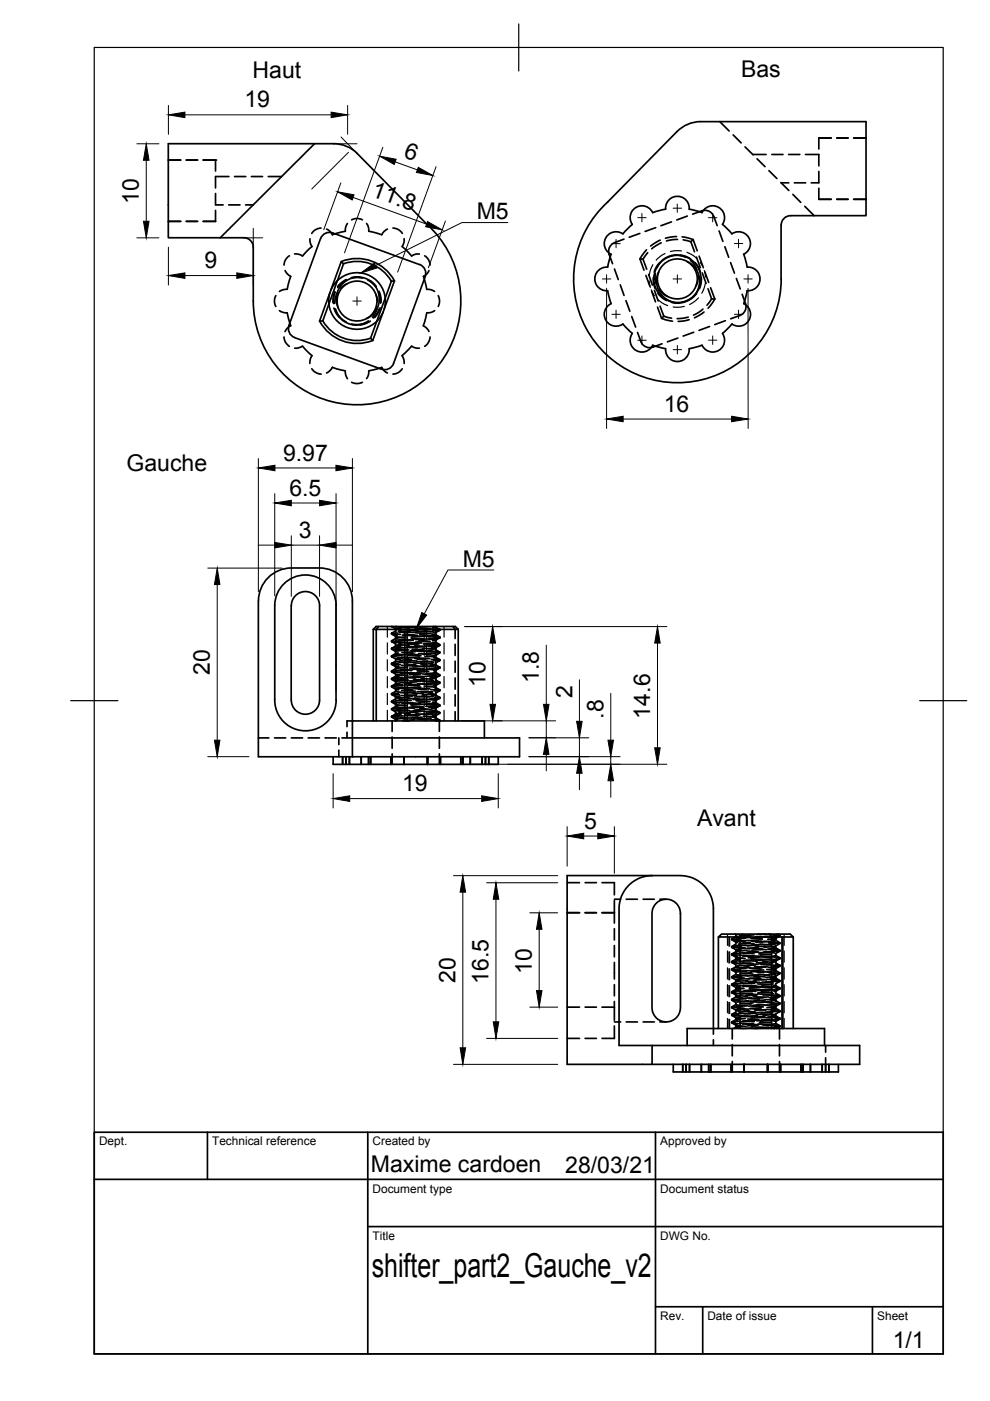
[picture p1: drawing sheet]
<svg xmlns="http://www.w3.org/2000/svg" width="210mm" height="297mm" viewBox="0 0 210 297" stroke-linecap="round" stroke-linejoin="round" font-family="sans-serif">
<defs><g id="words">
<text font-size="7" x="78.8" y="270.6">shifter_part2_Gauche_v2</text>
<g font-size="4.9">
<text x="53.6" y="16.6">Haut</text>
<text x="157.1" y="16.3">Bas</text>
<text x="51.8" y="22.8">19</text>
<text x="85.4" y="33.2" transform="rotate(20 85.4 33.2)">6</text>
<text x="78.6" y="41.6" transform="rotate(20 78.6 41.6)">11.8</text>
<text x="29.4" y="43.3" transform="rotate(-90 29.4 43.3)">10</text>
<text x="101.1" y="46.5">M5</text>
<text x="43.3" y="56.9">9</text>
<text x="140.7" y="87.3">16</text>
<text x="26.8" y="99.9">Gauche</text>
<text x="60" y="97.6">9.97</text>
<text x="61.4" y="105.1">6.5</text>
<text x="63.4" y="114">3</text>
<text x="98.1" y="120.1">M5</text>
<text x="44.5" y="143.1" transform="rotate(-90 44.5 143.1)">20</text>
<text x="102.9" y="145.7" transform="rotate(-90 102.9 145.7)">10</text>
<text x="114.3" y="144.9" transform="rotate(-90 114.3 144.9)">1.8</text>
<text x="121.3" y="148.1" transform="rotate(-90 121.3 148.1)">2</text>
<text x="127.9" y="152.4" transform="rotate(-90 127.9 152.4)">.8</text>
<text x="137.8" y="152.3" transform="rotate(-90 137.8 152.3)">14.6</text>
<text x="85.3" y="167.8">19</text>
<text x="123.9" y="175.7">5</text>
<text x="147.8" y="175">Avant</text>
<text x="96.6" y="208.3" transform="rotate(-90 96.6 208.3)">20</text>
<text x="103.6" y="208.6" transform="rotate(-90 103.6 208.6)">16.5</text>
<text x="112.8" y="206.4" transform="rotate(-90 112.8 206.4)">10</text>
<text x="78.6" y="248.5">Maxime cardoen</text>
<text x="119.8" y="248.6">28/03/21</text>
<text x="189.3" y="285.8">1/1</text>
</g>
<g font-size="2.5">
<text x="21" y="242.9">Dept.</text>
<text x="45" y="242.9">Technical reference</text>
<text x="79" y="242.9">Created by</text>
<text x="140" y="242.9">Approved by</text>
<text x="79" y="252.8">Document type</text>
<text x="140" y="252.8">Document status</text>
<text x="79" y="262.9">Title</text>
<text x="140" y="262.9">DWG No.</text>
<text x="140" y="279.9">Rev.</text>
<text x="150" y="279.9">Date of issue</text>
<text x="186" y="279.9">Sheet</text>
</g>
</g></defs>
<!-- layer: Visible -->
<g fill="none" stroke="#000" stroke-width=".36">
<path d="M66.7 30.5l-20 19.9M143.6 27.9l-14.8 14.9M148.5 25.8h35.1v19.9h-16a2 2 0 0 0-2 2M148.6 25.8a7 7 0 0 0-5 2.1M68 50.6l-6.7 18.4a2 2 0 0 0 1.2 2.6l18.4 6.7a2.03 2.03 0 0 0 2.5-1.2l6.7-18.4M68 50.6a2 2 0 0 1 2.5-1.2l18.4 6.7a1.95 1.95 0 0 1 1.3 2.5M72.4 55.5a9 9 0 0 1 11.2 4.1M72.8 55.9a8.4 8.4 0 0 1 10.2 3.7M72.8 55.9l-4.4 12.1-.6 .1M72.8 55.9l-.5-.4-4.5 12.6M76.1 58.7l-1.8 .4-1.7 1.1-.7 1-.5 1.2-.1 1.3 .1 .8 .3 .8-.2-1.1 .1-1.3 .5-1.2 .9-1.1 1.1-.7 .9-.2 1.1-.1 1.1 .2 1 .6 .7 .6 .7 1.1 .3 .9v1.3l-.3 1.1-.6 1-.6 .7a4.2 4.2 0 0 1-6.7-1.8M76.1 58.7l1.1 .2 1.4 .7"/>
<path d="M78.6 59.6l.8 .9 .7 1.1 .3 1.5v.9l-.4 1.3-.5 .9-.8 .8-.9 .5M83 59.6l-4.4 12.1M83.6 59.6h-.6M83.6 59.6l-4.6 12.6M90.5 47.5a22 22 0 0 1-5.9 36.4 22 22 0 0 1-30.9-20.1v-11.4a2 2 0 0 0-2-2h-5M90.5 47.5l-14.7-14.9a7 7 0 0 0-5-2.1h-35.1v19.9h11M128.8 56.6a2.51 2.51 0 0 0-2.7 2.5 2.51 2.51 0 0 0 2.7 2.5M128.8 42.8a22 22 0 0 0 5.9 36.5 22 22 0 0 0 30.9-20.2M129.6 53.9l-.8 2.7M132.1 49.6a2.51 2.51 0 0 0-3.6 .8 2.51 2.51 0 0 0 1.1 3.5M134.1 47.6l-2 2M138.4 45.1a2.51 2.51 0 0 0-3.5-1.1 2.51 2.51 0 0 0-.8 3.6"/>
<path d="M141.1 44.3l-2.7 .8M145.7 55.5a4.2 4.2 0 0 0-6.1 2.2M146.1 44.3l2.8 .8M146.1 44.3a2.51 2.51 0 0 0-2.5-2.7 2.51 2.51 0 0 0-2.5 2.7M148.9 45.1a2.51 2.51 0 0 1 3.5-1.1 2.51 2.51 0 0 1 .8 3.6l2 2M155.2 49.6a2.5 2.5 0 0 1 3.6 .8 2.5 2.5 0 0 1-1.1 3.5l.7 2.7a2.5 2.5 0 0 1 2.7 2.5 2.5 2.5 0 0 1-2.7 2.5l-.7 2.8M165.6 47.7v11.4M67.8 68.1a9 9 0 0 0 11.2 4.1M68.4 68a8.4 8.4 0 0 0 10.2 3.7M78.6 71.7l.4 .5M128.8 61.6l.8 2.8M129.6 64.4a2.51 2.51 0 0 0-1.1 3.5 2.51 2.51 0 0 0 3.6 .8"/>
<path d="M132.1 68.7l2 2M134.1 70.7a2.51 2.51 0 0 0 .8 3.6 2.51 2.51 0 0 0 3.5-1.1l2.7 .7M147.5 62.3l.4-.7 .4-1.1-.1-1.9-.7-1.7-1.3-1.2-.5-.2 1.1 .8 .8 1.3 .2 1.1v1l-.2 1-.6 1-.9 .9-.9 .5-1.2 .3-1.2-.1-1.2-.4-1-.7-.7-1.1-.5-1.2v-1.1l.2-1.1-.3 .9-.1 1.2 .5 1.8 .4 .7 .8 .8 1.8 1M148.9 73.2l-2.8 .7a2.51 2.51 0 0 1-2.5 2.8 2.51 2.51 0 0 1-2.5-2.8M157.7 64.4a2.5 2.5 0 0 1 1.1 3.5 2.5 2.5 0 0 1-3.6 .8l-2 2a2.51 2.51 0 0 1-.8 3.6 2.51 2.51 0 0 1-3.5-1.1M54.8 127.4v33.1h19.9M67.7 120.4h-5.9a7 7 0 0 0-7 7M67.7 120.4a7 7 0 0 1 7 7v33.1M71.2 128.3v20.1M71.3 128.3a6.5 6.5 0 0 0-6.5-6.4 6.5 6.5 0 0 0-6.5 6.4v20a6.5 6.5 0 0 0 6.4 6.6 6.5 6.5 0 0 0 6.6-6.5M79.1 133.4l.6-.6h12.7v.6h4.8M79.1 133.4h.7v19.5"/>
<path d="M79.1 133.4v19.5M80.2 132.8l-.4 .6h12.6v19.5M92.4 132.8h4.1l.7 .6M97.2 133.4v19.5M61.7 148.4l.1-20a3 3 0 0 1 3-3 3 3 0 0 1 3 3v20M61.8 148.4a3 3 0 0 0 3 3 3 3 0 0 0 3-3M74.7 156.4h35.5v4.1h-35.5M74.7 152.9h28v3.5M70.6 160.5v1.6h6M72.6 160.5v1.6M76.6 160.5v1.6h1.5M78.1 162.1h4.8"/>
<path d="M78.1 160.5v1.6M82.9 160.5v1.6h2.7M85.6 162.1h5M85.6 160.5v1.6M90.6 160.5v1.6M93.4 160.5v1.6h-2.8M93.4 162.1h4.7M98.1 160.5v1.6M99.7 160.5v1.6h-1.6M99.7 162.1h3.9M103.6 160.5v1.6M105.6 160.5v1.6h-2"/>
<path d="M138.3 185.6a7 7 0 0 0-7 7v29.1h51v4h-44M138.3 185.6h-18.1v40.1h18.1v-4M138.3 185.6h5.9a7 7 0 0 1 7.1 7v25.5M139.2 191.5a3 3 0 0 1 3.2-.6 3 3 0 0 1 1.9 2.7v20.1a3 3 0 0 1-3 3 3 3 0 0 1-3.1-3v-20.1l.3-1.1zM152.3 198.7v19.4M163.1 198l.5 .7h-11.3a1.31 1.31 0 0 1 1.7-.7h13.5l.7 .7h-4.6v19.4M168.2 198.7v19.4M142.7 225.7v1.6h6M144.8 225.7v1.6M145.7 221.7v-3.6h29.1v3.6M148.7 225.7v1.6h1.6M150.3 227.3h4.7"/>
<path d="M150.3 225.7v1.6M155 225.7v1.6h2.8M157.8 227.3h5M157.8 225.7v1.6M162.8 227.3h2.7M162.8 225.7v1.6M165.5 227.3h4.8M165.5 225.7v1.6M170.3 225.7v1.6M171.8 225.7v1.6h-1.5M171.8 227.3h3.9M175.7 225.7v1.6"/>
<path d="M177.8 225.7v1.6h-2.1"/>
<circle cx="143.6" cy="59.1" r="5"/>
</g>
<!-- layer: Hidden -->
<g fill="none" stroke="#000" stroke-width=".36">
<path d="M35.7 33.9h2.6M39.5 33.9h2.4M43.1 33.9h2.6v2.4M45.7 37.5v2.3M45.7 37.4h2.8M49.7 37.4h2.4M53.3 37.4h2.4M56.9 37.4h2.8M152.6 25.8l2 2M155.4 28.6l1.7 1.7M158 31.1l1.7 1.7M159.6 32.8h2.8"/>
<path d="M160.5 33.7l1.7 1.6M163 36.2l1.7 1.7M163.6 32.8h2.4M165.6 38.7l1.7 1.7M165.6 38.8h1.6M167.2 32.8h2.4M168.4 38.8h2.4M170.8 32.8h2.8v2.4M173.6 39.9v2.4h2.6M173.6 36.4v2.3l-1.6 .1M176.2 29.3h-2.6v2.3M177.4 29.3h2.4"/>
<path d="M181 29.3h2.6M35.7 46.9h2.6M39.5 46.9h2.4M45.7 41v2.4M45.7 44.6v2.3h-2.6M45.7 43.4h1.6M48.5 43.4h2.4M52.1 43.4h1.6M60.5 57.4l.4 .6 .7 .6-.7 2.7-.9 .1-.8 .4M61.4 54.2l-.3 .2a2.45 2.45 0 0 0-.9 1.8M65.7 50.6a2.36 2.36 0 0 0 .4 1.7l-2 2-.8-.4-.8-.1M68.1 48.4h-.3a2.39 2.39 0 0 0-1.7 1.1"/>
<path d="M73.4 59.4l-1.1 .7-.7 .9M73.4 59.3l-1.3 .8-.5 .7M73.7 47.4l-.4 .7-.1 .9-2.7 .8-.6-.8-.7-.4M74.5 59l1.4-.2 .9 .2M74.5 46.6l.3-.1a2.38 2.38 0 0 1 2 .1M76.1 58.7l-1.6 .2M77.7 47.4a2.3 2.3 0 0 1 .5 1.6l2.7 .8 .6-.8 .6-.4M78 59.4l.8 .5 1 1M78.6 59.6l1.2 1.2M83.3 48.4h.3a2.39 2.39 0 0 1 1.7 1.1M85.7 50.6a2.38 2.38 0 0 1-.4 1.7l2 2a2.29 2.29 0 0 1 1.6-.4M90 54.2l.3 .2a2.45 2.45 0 0 1 .9 1.8"/>
<path d="M91 57.4a2.28 2.28 0 0 1-1.2 1.2l.7 2.7 .9 .1 .7 .4M130.3 57l.8 2.3M132.3 50.7l-1.9 .7a1.97 1.97 0 0 0-1.2 2.6l.7 1.9M135.7 49.5l-2.3 .8M136.3 55l-.6-.1 .8 2.4M136.3 55l.8 2.1M136.9 58.4l.9 2.2M137.1 53l-1.4 1.9M137.3 53.6l-1 1.4M137.5 58.2l.8 2.2M138.5 58.9l.1 1 .3 1.3M139 58l-.1 1.3 .3 1"/>
<path d="M139 48.3l-2.2 .8M139.9 55.6l-.7 1-.5 1.1M140 50.9l-2.1 1.3M140.2 51.5l-2 1.3M140.7 55l-.8 .8-.6 1M142.4 47l-2.3 .9M143 54.1l-1 .2-1.2 .6M143.2 54l1.3 .2 .9 .4M143.4 50.2l-2.3 .3M143.7 50.8l-2.4 .3M144.2 54.1l1.2 .2 1 .6M144.6 50.2l2.4 .6 .8 2.4"/>
<path d="M144.8 50.8l1.7 .5M145.7 45.8l-2.2 .8M146.4 55.2l.8 .9 .5 1.1M146.5 51.3l.8 2.1M146.9 45.4l1.9-.7a2 2 0 0 1 2.5 1.2l.8 1.9M147 50.8l-.5 .5M147.3 55.7l.8 1 .4 1M147.7 54.5l.8 2.3M148 58.3v1.2l-.4 1.1M148.2 54.3l.9 2.2M148.7 58.9l-.1 1.2-.3 1.1M148.9 57.9l.8 2.2"/>
<path d="M149.5 57.7l.8 2.2M152.5 49l.8 2.2M153.7 52.3l.8 2.3M154.9 55.7l.8 2.2M156.1 59l.9 2.3M168.1 41.2l1.7 1.7M170.6 43.7l2 2M177.4 42.3h2.4M181 42.3h2.6M58.5 62.7l-.1 .2a2.38 2.38 0 0 0 .1 2.1M59.2 65.9l.8 .3 .9 .1 .7 2.8-.7 .5-.5 .7M60.2 71.4v.3a2.39 2.39 0 0 0 1.2 1.7"/>
<path d="M62.5 73.8h.8l.8-.4 2 2-.3 .8-.1 .9M66.1 78.2l.9 .8 1.1 .3M69.2 79.1l.7-.5 .6-.7 2.7 .7 .1 .9 .4 .8M70.8 65.3l.4 1 .8 1M71 61.8l-.4 1.5v.8M71 65.5l.8 1.5M71.1 62l-.3 .8-.1 1.6M71.1 65.5l.7 1.5M71.5 62l-.4 1.3-.1 1M71.8 67l1 1M71.8 67l.9 .8 .7 .5M72.9 68.1l1.3 .6 .9 .2"/>
<path d="M73.6 60.2l-1.4 .9M74.5 68.7l2.1 .1M76.6 68.8l-1.4 .1M78.1 68.1l-1.5 .7M78.2 68.1l-1.6 .7M78.5 68.1l-1.2 .6-1 .2M79.7 62.4l.4 1.6M80 65.1l-.3 1.2-.7 1M80.3 61.9l.3 1.2 .1 1.2M80.4 61.8l.4 1.4v.9M80.4 65.4l-.3 .8-.9 1.2M80.6 65.3l-.5 1.1-.7 .9"/>
<path d="M82.1 79.1l-.6-.5-.6-.7-2.7 .7a2.3 2.3 0 0 1-.5 1.7M85.3 78.2l-.2 .2a2.28 2.28 0 0 1-1.8 .9M88.9 73.8a2.29 2.29 0 0 1-1.6-.4l-2 2 .3 .8 .1 .9M91.2 71.4v.3a2.58 2.58 0 0 1-1.2 1.7M92.2 65.9a2.39 2.39 0 0 1-1.7 .4l-.8 2.8 .8 .5 .5 .7M92.9 62.7l.1 .2a2.47 2.47 0 0 1-.1 2.1M131.5 60.4l.8 2.2M132.7 63.7l.8 2.3M133.9 67.1l.9 2.2M135.2 70.5l.7 1.9a2.04 2.04 0 0 0 2.5 1.2l2-.7M138.2 61.8l.8 2.2M138.7 61.6l.9 2.2"/>
<path d="M139.4 65.1l.9 2.4 2.3 .6M139.5 62.2l.8 .9 1 .6M139.7 61.3l.7 .8 1.1 .7M140 64.9l.7 2.1M140.7 67l1.7 .5M140.7 67l-.4 .5M142.4 64.1l1.7 .1M142.7 64.1l1.4 .1M143.7 71.7l-2.2 .8M145.9 67.2l-2.3 .3M146.1 67.8l-2.3 .3M147.1 70.4l-2.3 .9"/>
<path d="M147.5 62.3l-1 1M147.7 62.2l-.1 .2a5.2 5.2 0 0 1-3.5 1.8M149 65.5l-1 .8-1 .5M149.3 66.2l-2.1 1.2M150.1 61.2l.8 2.2M150.5 69.2l-2.3 .8M150.7 61l.9 2.4M150.9 63.4l-1 1.3M150.9 63.4h.7M151.6 63.4l-1.5 1.9M153.8 68l-2.2 .8M157.4 62.4l.7 1.9a2 2 0 0 1-1.2 2.6l-2 .7"/>
<path d="M74.5 81.1l.3 .1a2.47 2.47 0 0 0 2-.1M83 134.3v.1M83 135.9v.1M83 137.5v.1M83 139.1v.1M83 136l.9 .5v2.5M83 139.2l.9 .5v2.8M83 137.6l.9 .6M83 134.4l.9 .5M83.2 132.9l-.2-.1 .9 .6M83.4 135.9l-.4 .1 2 .3M83.4 136l2.4 .2"/>
<path d="M83.4 134.2l-.4 .1 1.9 .2M83.5 137.7l2.4 .2M83.9 133.3v2.1M83.9 138.5l-.9 .6M83.9 137l-.9 .5M83.9 135.3l-.9 .6M83.9 133.7l-.9 .6M84.1 132.8h-.2v.6M84.2 134.8l-.3 .1 2.1 .3M84.3 134.2l-1.3 .2 1.1 .2M84.3 137.7l2.4 .1M84.3 139.4l2.4 .1"/>
<path d="M84.4 136.6l2.3 .2M84.4 133l2.4 .1M84.4 138.9l-1.4 .2 1 .1M84.5 133.9l2.3 .2M84.5 138.4l-.6 .2 1.8 .2M85 133.1l-1.1 .2 1.2 .2M85.2 139.3l2.3 .2M85.2 138.3l2.4 .2M85.2 135.6l2.4 .1M85.3 139l-2.3 .2 .1 .1M85.3 136.8l-1.4 .2 1 .1M85.3 134.7l2.4 .1"/>
<path d="M85.3 137.2l-2.1 .2-.1 .1M85.3 132.9l2.4 .2M85.3 139.5l-1.4 .2 .9 .2M86.1 135.1l-2.2 .3h.2M86.1 137.3l2.4 .1M86.1 137.3l-2.4 .2M86.1 135.6l-2.3 .1M86.1 134.6l2.4 .1M86.2 137.8l-1.9 .2-.3 .2M86.2 136.3l2.4 .1M86.3 133.6l2.4 .2M86.9 138.9l2.4 .2"/>
<path d="M86.9 133.4l-2.4 .2M87 136.2l-2.4 .2M87 135.7l-2.4 .1M87 136.2l2.4 .1M87 133.9l-2.4 .2M87 138l2.4 .1M87.1 135.3l2.4 .1M87.2 139.8l-2.4 .2M87.8 134.5l-2.4 .2M87.9 139.6l2.4 .1M87.9 134l-2.4 .2M87.9 137.9l2.3 .1"/>
<path d="M87.9 136.9l2.4 .2M88 133.2l2.4 .1M88 138.7l-2.4 .1M88 134.2l2.4 .1M88 138.2l-2.4 .1M88.6 132.9l-2.4 .1M88.8 139.5l2.3 .1M88.8 138.6l2.3 .1M88.8 135.8l2.4 .2M88.8 138.8l-2.4 .1M88.8 136.5l-2.3 .2M88.9 134.9l2.3 .1"/>
<path d="M88.9 137l-2.4 .2M88.9 133.1l2.3 .2M88.9 139.3l-2.4 .1M89.6 137.5l2.4 .2M89.7 134.9l-2.4 .1M89.7 137.1l-2.4 .2M89.7 134.8l2.4 .1M89.7 135.4l-2.3 .1M89.7 137.6l-2.3 .2M89.7 136.5l2.4 .1M89.9 133.8l2.3 .3M90 136.4l2.4-.2 .8 .5"/>
<path d="M90.4 139.1l2 .3-.4 .1M90.5 133.2l-2.4 .2M90.5 136l-2.4 .1M90.6 135.5l-2.4 .1M90.6 136.4l2.3 .2M90.6 133.8l-2.4 .1M90.6 138.1l2.4 .2M90.7 135.5l1.7 .2-.7 .2M90.8 139.6l-2.4 .1M91.4 134.3l-2.4 .2M91.4 133.8l-2.4 .2M91.4 138.1l1.8 .2-.5 .1"/>
<path d="M91.4 139.8l1.9 .2-.5 .1M91.5 137.2l.9 .1-1.5 .2M91.5 133.4l1.7 .2-.6 .1M91.5 138.5l-2.3 .1M91.6 134.4l.8 .2-1.6 .2M91.6 137.9l-2.4 .2M91.8 132.8l.6 .2-.7 .1M92.3 139.7l.9 .2-1.4 .2M92.3 138.9l-.3 .2-1.9 .1M92.4 132.9l.9 .6-.9 .7M92.4 137.7l.9 .7M92.4 134.5l.8 .6"/>
<path d="M92.4 139.3l.8 .6M92.4 132.8v.2M92.4 134.1v.5M92.4 135.7v.5M92.4 137.3v.5M92.4 138.9v.5M92.4 138.6l-2.4 .1M92.4 135.1l.9 .1-1.6 .2M92.4 136.8l-2.3 .2M92.4 133.3l.9 .2-1.5 .2M93.2 136.8l-2.3 .3M93.2 138.4l-.8 .6"/>
<path d="M93.3 135.1l-2.4 .2M93.3 135.1v.1l-.9 .5M93.3 136.7l-.9 .7M93.3 139.9v.1l-.9 .6M96 132.8l.5 .6v2M96.5 136.6v2.4M54.8 156.4h2.2M58.2 156.4h2.4M61.8 156.4h2.4M65.3 156.4h2.4M68.9 156.4h2.4M71.8 156.4v1.5"/>
<path d="M71.8 159.1v1.4M72.5 156.4h2.2M73.6 155.2v1.2M74.7 152.9h-1.1v1.2M83 140.7v.1M83 142.3v.1M83 143.9v.1M83 145.5v.1M83 147.1v.1M83 148.7v.1M83 150.3v.1M83 151.9v.1"/>
<path d="M83 152l.9 .6M83 150.4l.9 .6M83 148.9l.9 .5M83 147.2l.9 .6M83 145.6l.9 .6M83 144l.9 .6M83 142.4l.9 .6M83 140.9l.9 .5M83.1 152.9v2.2M83.1 156.3v2.4M83.1 159.8v2.3M83.2 148.7l2.4 .3"/>
<path d="M83.2 150.5l2.4 .2M83.3 144.1l2.4 .2M83.4 142.4l2.3 .2M83.5 140.6l-.5 .1 1.9 .2M83.6 142.3l-.6 .1 1.8 .2M83.7 148.7l-.7 .1 1.8 .2M83.7 147l-.7 .1 1.7 .2M83.9 143.7v2.9l-.9 .5M83.9 147.3v2.5M83.9 150.9v2M83.9 142.9v.5M83.9 151.3l-.9 .6"/>
<path d="M83.9 149.8l-.9 .5M83.9 148.2l-.9 .5M83.9 145l-.9 .5M83.9 143.3l-.9 .6M83.9 141.7l-.9 .6M83.9 140.2l-.9 .5M84 146.5l2.2 .4M84 149.3l-.1 .1h.3l1.9 .2M84.1 152.2l2.3 .1M84.1 150.5l2.3 .1M84.1 143l2.4 .2M84.1 140.3l2.4 .2"/>
<path d="M84.2 145.8l2.4 .2M84.2 144.1l2.4 .1M84.4 140.6l-1.4 .2 .9 .2M84.5 145.3l-1.5 .2 .9 .1M84.5 147l-1.5 .2 .9 .2M84.5 141.2l-.6 .1 1.7 .3M84.6 151.1l2.4 .2M84.6 148.3l2.4 .2M84.6 151.7l-1.6 .2 .8 .1M84.8 144.8l-.9 .2 1.5 .2M84.8 147.6l-.9 .2 1.4 .1M84.9 144.7l2.3 .2"/>
<path d="M84.9 152.1l2.4 .2M85 142l2.3 .1M85.1 147.5l2.3 .1M85.1 145.7l2.3 .1M85.1 151.2l-1.2 .2 1.2 .2M85.1 141.1l2.4 .1M85.3 143.6l-2.2 .3M85.4 152.8l1.3 .1M85.4 145.4l-2.3 .2M85.4 150l2.4 .2M85.5 151.8l-2.4 .2M85.5 150l-2.3 .2"/>
<path d="M85.6 143.1l-1.7 .3 .7 .1M85.7 145.9l-1.8 .2 .6 .2M85.7 146.4l2.4 .1M85.7 143.6l2.4 .2M85.9 147.4l2.4 .1M85.9 149.5l-2 .3 .4 .1M86 149.1l2.3 .1M86 152.3l-2.1 .2 .3 .1M86 142.7l2.4 .1M86 140l2.4 .2M86.1 141l2.4 .1M86.2 142l-2.4 .1"/>
<path d="M86.3 151.7l2.3 .1M86.3 143.7l-2.4 .2M86.3 150.1l-2.3 .2M86.4 141.5l-2.4 .2M86.4 148.4l-2.4 .1M86.4 144.2l-2.3 .3M86.5 148l2.4 .2M86.7 147.9l-2.4 .2M86.7 149l2.4 .1M86.8 150.6l-2.4 .2M86.8 150.8l2.4 .1M86.8 141.7l2.4 .1"/>
<path d="M86.9 144.4l2.3 .1M87 142.6l2.3 .2M87.1 140.3l-2.4 .2M87.2 142.1l-2.4 .1M87.2 148.5l-2.4 .1M87.2 146.7l-2.3 .2M87.3 142.6l-2.4 .2M87.3 149.7l2.4 .1M87.4 146.9l2.3 .2M87.5 146.2l-2.3 .2M87.6 149l-2.4 .1M87.6 152.4l2.4 .1"/>
<path d="M87.6 150.7l2.4 .1M87.7 143.3l2.3 .2M87.7 140.6l2.4 .1M87.7 146l2.4 .1M87.8 144.3l2.4 .1M87.8 152.6l-2.4 .2M88 140.4l-2.4 .2M88.1 145.1l-2.4 .1M88.1 146.8l-2.4 .1M88.1 140.9l-2.4 .2M88.2 151.3l2.3 .2M88.2 148.6l2.4 .1"/>
<path d="M88.2 151.5l-2.4 .1M88.3 144.6l-2.3 .1M88.4 147.3l-2.4 .2M88.5 145l2.3 .1M88.5 152.3l2.4 .1M88.5 142.2l2.4 .2M88.6 147.6l2.4 .2M88.6 145.9l2.4 .1M88.7 150.9l-2.4 .2M88.7 141.3l2.4 .1M88.9 143.5l-2.4 .1M89 145.2l-2.4 .1 2.4 .1"/>
<path d="M89 150.2l2.4 .2M89.1 151.6l-2.4 .1M89.1 149.8l-2.4 .2M89.2 142.9l-2.4 .2M89.2 145.7l-2.4 .1M89.3 146.6l2.3 .2M89.3 143.9l2.4 .1M89.5 149.3l-2.4 .1M89.5 147.6l2.3 .1M89.5 149.3l2.4 .1M89.5 152l-2.4 .2M89.6 142.9l2.3 .1"/>
<path d="M89.6 140.2l2.3 .2M89.6 141.2l2.4 .1M89.8 141.8l-2.4 .1M89.8 151.9l2.4 .2M89.9 143.5l-2.4 .1M89.9 149.9l-2.4 .2M90 148.2l-2.4 .1M90 141.3l-2.4 .1M90 144l-2.4 .2M90.1 145.5l2.3 .3h-.1M90.3 147.6l-2.4 .2M90.3 149.2l2.4 .2"/>
<path d="M90.3 150.4l-2.4 .1M90.4 150.9l2.3 .2M90.4 141.9l2 .2-.4 .1M90.4 144.5l2.4 .2M90.5 142.8l2.4 .2M90.7 140.2l-2.4 .1M90.7 141.9l-2.4 .1M90.8 148.3l-2.4 .1M90.8 146.5l-2.4 .2M90.8 142.4l-2.3 .1M90.9 149.9l1.5 .2-.9 .2M90.9 147.2l1.5 .2-.9 .1"/>
<path d="M91.1 146l-2.4 .1M91.2 148.7l-2.4 .2M91.2 152.6l2 .3M91.2 150.9l2 .2-.2 .1M91.2 143.5l1.2 .2-1.2 .2M91.3 140.8l1.1 .2-1.3 .2M91.3 146.2l1.9 .2-.3 .1M91.4 144.5l1.9 .2-.5 .1M91.4 152.4l-2.4 .1M91.6 140.2l-2.4 .2M91.6 144.9l-2.3 .1M91.7 140.7l-2.4 .2"/>
<path d="M91.7 146.6l-2.4 .2M91.7 151.6l.7 .2-1.7 .2M91.8 148.9l.6 .1-1.8 .2M91.8 151.3l-2.4 .1M91.9 144.3l-2.4 .2M91.9 147.1l-2.3 .1M92 145.2l.4 .2-2 .2M92.1 152.5l1.1 .2-.9 .2M92.1 142.5l.3 .1-2.1 .2M92.2 147.9l1 .1-1.2 .2M92.2 146.1l1.1 .2-1.3 .2M92.2 150.7l-2.3 .2"/>
<path d="M92.3 141.5l1 .1-1.4 .2M92.4 147.3l.9 .6-.1 .1-.9 .6-.2-.2-2-.1M92.4 141l.9 .5-.9 .7M92.4 149l.9 .5v.1l-.9 .6M92.4 142.5l.8 .6M92.4 144.2l.8 .5M92.4 145.8l.8 .5M92.4 150.5l.8 .6M92.4 152.2l.8 .5M92.4 140.5v.5M92.4 142.1v.5M92.4 143.7v.5"/>
<path d="M92.4 145.3v.5M92.4 146.9v.5M92.4 148.5v.5M92.4 150.1v.5M92.4 151.7v.5M92.5 143.2l-2.4 .2M92.6 145l-2.4 .1M92.6 151.3l-2.3 .2M92.7 149.6l-2.4 .2M93 147.8l.3 .1-2.1 .2M93.1 149.5l.2 .1-2.2 .3M93.1 143.2h.2l-2.2 .3"/>
<path d="M93.2 152.9v2.2M93.2 156.3v2.4M93.2 159.8v2.3M93.2 141.4l-.3 .2-1.9 .1M93.2 146.4l-.8 .6M93.2 144.9l-.8 .5M93.3 143.1l-.9 .6M93.3 144.7v.1M93.3 146.3v.1M93.3 151.1l-.9 .7M93.3 152.7v.1M96.5 140.2v2.3"/>
<path d="M96.5 143.7v2.4M96.5 147.3v2.4M96.5 150.9v2M72.6 160.5v1.6M73.3 160.5v1.6M74.1 160.5v1.6M76.6 160.5v1.6M78.1 160.5v1.6M78.6 160.5v1.6M82.9 160.5v1.6M85.6 160.5v1.6M90.6 160.5v1.6"/>
<path d="M93.4 160.5v1.6M97.7 160.5v1.6M98.1 160.5v1.6M99.7 160.5v1.6M102.2 160.5v1.6M102.9 160.5v1.6M103.6 160.5v1.6M120.2 193.5h2.7M120.2 187.1h2.7M124.1 193.5h2.3M124.1 187.1h2.3M127.6 187.1h2.7v2.6"/>
<path d="M127.6 193.5h2.7M130.3 190.9v2.6M130.3 193.5v2.2M130.3 196.9v2.4M130.3 190.7h1.3M132.8 190.7h2.3M136.4 190.7h2.3M139.9 190.7h1.3M155.5 199l-.3 .1 1.9 .2M155.8 199.4l2.3 .1M155.9 198l.1 .2M156 198.1v.5"/>
<path d="M156 199.7v.5M156 198.6l-.9 .5 .9 .7M156.3 198.5l-.3 .1 2.1 .2M156.7 198.3l2.4 .2M157.4 198l-.5 .7v1.9M157.5 200l2.4 .1M158 199l-2.3 .1M158 199.5l-2 .2 .3 .1M158.3 199.4l2.4 .1M159 199.9l-2.3 .1M159.1 198.8l-2.4 .1M159.3 198.9l2.3 .2"/>
<path d="M159.3 199.6l2.4 .1M159.9 198.2l-2.4 .2M160.3 198.6l2.4 .1M160.7 198l.2 .1M161.6 199.2l-2.4 .2M161.6 198.8l-2.4 .1M161.9 199.6l2.4 .1M162.1 198.1l2.3 .2M162.4 198l-1.3 .1M162.6 199.6l-2.3 .2M162.6 198.6l-2.3 .1M162.8 199.1l1.7 .3-.7 .1"/>
<path d="M162.9 199.8l2.4 .2M163.2 198l.2 .1M163.9 198.8l.6 .2-1.7 .2M164.5 198.9v.5l.9 .6-.9 .6M164.5 198.1l.9 .2-1.6 .2M165 198l.4 .4M165.2 198.5l-2.4 .2M165.3 199.9l-2.4 .3M165.4 198.4l-.9 .6M120.2 213.5h2.7M124.1 213.5h2.3M127.6 213.5h2.7"/>
<path d="M130.3 212.3v4M130.3 217.5v2.7h-2.7M130.3 200.5v2.4M130.3 204.1v3.5M130.3 208.8v2.3M130.3 216.7h1.3M132.8 216.7h2.3M136.4 216.7h2.3M139.9 216.7h1.3M151.3 218.1v1.2M155.1 205.5l.1 .2 .8 .5 2.3-.3M155.1 202.3l.9 .7"/>
<path d="M155.1 203.9v.1M155.1 208.7l.9 .7M155.1 211.9v.1M155.1 215.1v.1M155.2 215.3l.8 .5M155.2 212.1l.8 .5M155.2 210.5l.8 .5M155.2 204.1l.8 .5M155.3 218.1v2.2M155.4 213.6l2.4 .2M155.4 207.2l2.4 .2M155.5 203.9l-.3 .2 2 .2"/>
<path d="M155.5 212.1l2.4 .2M155.5 210.3l-.4 .1 2 .3M155.6 205.4l-.5 .1 1.9 .2M155.6 200.8l2.4 .2M155.7 216.7l-.5 .2 1.8 .2M155.7 205.7l2.4 .2M155.7 211.8l-.5 .1 1.7 .2M156 201.3v.5M156 203v.4M156 204.5v.5M156 206.1v.5M156 207.7v.5"/>
<path d="M156 209.3v.5M156 211v.4M156 212.5v.5M156 214.2v.4M156 215.8v.4M156 217.3v.5M156 208.2l-.8 .5 2.3-.2M156 200.2l-.9 .5v.1l.9 .6M156 206.6l-.9 .5 .9 .7M156 209.8l-.9 .5v.1M156 213l-.9 .5 .9 .7M156 216.2l-.9 .5 .9 .7"/>
<path d="M156 214.6l-.8 .5M156 211.4l-.8 .5M156 205l-.8 .5M156 203.4l-.8 .5M156 201.8l-.8 .5M156 217.8l-.5 .3M156.1 212.9l.3 .2 1.9 .2M156.1 211l2.4 .2M156.2 206.7l2.4 .2M156.2 217.3l-.2 .1 2.2 .2M156.3 215.3l2.3 .1M156.3 208.9l2.4 .1"/>
<path d="M156.3 202.3l-1.1 .1 1.1 .2M156.4 213.8l2.3 .2M156.4 208.6l-1.2 .2 1 .2M156.4 204.6l2.4 .3M156.4 202.8l-.4 .2 2 .2M156.5 203.7l-1.4 .2 1 .2M156.5 202.5l2.4 .1M156.5 200.3l2.4 .2M156.6 207.4l2.3 .2M156.6 215l-1.4 .2 .9 .2M156.6 204.9l-.6 .1 1.8 .2M156.6 201l2.4 .2"/>
<path d="M156.6 210.1l-1.4 .2 .8 .1M156.7 216.5l-1.6 .2 .8 .1M156.7 214.7l2.4 .2M156.7 209.2l-.7 .2 1.6 .2M156.9 212.7l2.4 .2M156.9 201.8v2.4M156.9 205.4v2.4M156.9 208.9v2.4M156.9 212.5v2.4M156.9 216.1v2M156.9 211.2l-.9 .2 1.5 .2M157 208.4l2.4 .1"/>
<path d="M157 215.6l-1 .2 1.3 .1M157.1 216.9l2.4 .2M157.2 210.5l2.4 .2M157.2 200.6l-2 .2 .2 .1M157.2 217.6l-1.2 .2 1.1 .2M157.2 206.3l2.4 .2M157.2 215.5l2.4 .1M157.2 207l-2 .2 .2 .1M157.2 201.2l-1.2 .1 1.2 .2M157.3 202.1l-2.1 .2 .1 .1M157.3 204.1l2.4 .2M157.3 202l2.4 .1"/>
<path d="M157.4 209.1l2.4 .1M157.4 213.4l-1.7 .1-.5 .2M157.4 203.2l-1.4 .2 1 .2M157.5 202.7l2.4 .1M157.5 214.8l-2.3 .3M157.5 216.4l2.4 .2M157.5 207.5l-1.5 .2 .8 .2M157.7 209.6l-1.7 .2 .7 .1M157.7 214.4l2.4 .2M157.8 210l2.4 .2M157.9 213.9l-1.9 .2 .5 .2M158 215.9l-2 .3 .4 .1"/>
<path d="M158 208l2.4 .2M158.1 212.2l2.4 .1M158.1 217.1l2.4 .2M158.1 205.3l-2.3 .2M158.2 205.8l2.3 .1M158.2 203.7l2.3 .1M158.2 200.4l-2.4 .2M158.2 201.5l-2.2 .3 .1 .1M158.3 211.7l-2.4 .2M158.3 210.7l2.4 .1M158.3 201.6l2.4 .2M158.4 204.3l2.3 .2"/>
<path d="M158.4 206.8l-2.4 .2M158.4 213.2l-2.4 .1M158.5 207.9l-2.3 .2M158.5 216.1l2.4 .1M158.7 211.7l2.3 .1M158.7 212.2l-2.4 .3M158.9 209.7l2.3 .1M158.9 214.3l-2.4 .2M159 213.8l2.4 .2M159 205.3l2.4 .2M159 207.4l2.4 .2M159 203.7l-2.3 .1"/>
<path d="M159.1 212.4l2.4 .1M159.1 210.1l-2.4 .1M159.2 204.2l-2.4 .2M159.2 203.3l2.3 .1M159.2 205.2l-2.4 .1M159.2 201l2.4 .2M159.3 216.5l-2.4 .1M159.3 206l2.3 .1M159.3 211.5l-2.4 .2M159.4 206.2l-2.4 .2M159.4 217.7l2.3 .2M159.4 217.9l-2.1 .2"/>
<path d="M159.5 213.3l2.4 .2M159.5 210.6l-2.4 .2M159.7 212.6l-2.4 .2M159.7 211.3l2.4 .2M159.8 207l2.3 .1M159.8 217l-2.4 .1M159.8 215.5l2.4 .1M159.9 209.1l2.4 .1M159.9 202l-2.4 .2M159.9 214l2.4 .2M160 208.5l-2.4 .1M160 204.9l2.3 .2"/>
<path d="M160 202.6l-2.4 .1M160 203.5l-2.4 .1M160.1 202.7l2.3 .1M160.1 200.6l2.4 .1M160.1 207.6l2.4 .2M160.1 214.8l-2.3 .2M160.2 201.2l2.4 .1M160.2 204.6l-2.4 .2M160.2 209.9l-2.4 .1M160.3 216.3l-2.4 .1M160.3 215l2.3 .1M160.3 208.9l-2.4 .2"/>
<path d="M160.5 213l2.3 .1M160.5 211l-2.4 .1M160.6 215.3l-2.4 .2M160.6 208.6l2.4 .2M160.7 217.1l2.3 .2M160.8 200.4l-2.4 .1M160.8 210.7l2.3 .1M160.8 217.4l-2.4 .1M160.8 215.7l2.4 .1M160.8 206.6l2.4 .1M160.8 200.9l-2.4 .1M160.8 206.8l-2.4 .1"/>
<path d="M160.9 201.9l-2.4 .1M160.9 202.2l2.4 .2M160.9 204.3l2.4 .2M161 213.2l-2.4 .1M161 209.3l2.4 .1M161 202.9l-2.4 .2M161.1 202.9l2.3 .1M161.1 208.3l-2.4 .1M161.1 207.3l-2.4 .1M161.1 200.2l2.4 .2M161.1 214.7l-2.4 .1M161.1 216.6l2.4 .2"/>
<path d="M161.3 209.3l-2.4 .2M161.3 214.6l2.4 .2M161.4 210.3l2.4 .1M161.4 213.7l-2.4 .1M161.6 208.2l2.4 .2M161.6 215.7l-2.4 .2M161.6 212.4l2.4 .1M161.7 217.3l2.4 .2M161.7 205.2l-2.4 .1M161.7 206l2.4 .1M161.7 203.9l2.4 .2M161.8 200.2l-2.4 .1"/>
<path d="M161.8 201.3l-2.4 .1M161.8 211.6l-2.4 .1M161.8 210.9l2.4 .2M161.9 201.9l2.4 .2M161.9 218l-2.1 .1M161.9 204.5l2.4 .2M161.9 206.6l-2.3 .1M161.9 205.6l-2.3 .2M162 213l-2.4 .1M162.1 216.3l2.3 .2 .1 .5M162.1 207.7l-2.4 .1M162.2 211.9l1.9 .2 .3 .1"/>
<path d="M162.2 212l-2.3 .2M162.4 209.9l2.1 .2-.3 .1M162.4 214.1l-2.3 .1M162.5 214l2.4 .2M162.5 205.5l2 .3-.4 .1M162.6 207.6l2.4 .2M162.6 203.5l-2.4 .1M162.7 212.6l2.3 .2M162.7 209.9l-2.4 .1M162.7 204l-2.3 .1M162.7 203.5l1.8 .2-.6 .2M162.8 205l-2.4 .1"/>
<path d="M162.8 201.2l2.3 .2M162.8 216.3l-2.4 .1M162.8 206.2l2.4 .2M162.9 211.4l-2.4 .1M162.9 217.9l1.3 .2M162.9 206l-2.3 .2M163 217.8l-2.4 .1M163 210.4l-2.3 .1M163 213.6l1.5 .2-.9 .2M163.2 212.4l-2.4 .2M163.2 211.5l1.3 .2-1.1 .2M163.3 207.2l1.2 .2-1.2 .2"/>
<path d="M163.4 216.7l-2.4 .2M163.4 215.7l2 .2-.4 .1M163.4 209.3l2 .2-.4 .1M163.5 201.9l-2.4 .1M163.5 214.2l1.9 .2-.5 .2M163.5 208.3l-2.4 .1M163.5 205.2l1 .1-1.4 .3M163.5 202.3l-2.3 .2M163.6 203.3l-2.4 .1M163.6 202.9l1.8 .2-.6 .1M163.7 200.8l.8 .2-1.5 .2M163.7 207.8l1.7 .2-.7 .2"/>
<path d="M163.7 214.7l-2.4 .1M163.7 204.4l-2.3 .1M163.7 201.4l1.7 .2-.7 .2M163.8 209.7l-2.4 .2M163.8 215.3l.7 .1-1.7 .2M163.9 216.1l-2.4 .1M163.9 208.7l-2.4 .2M164 213.2l.5 .2-1.9 .2M164.1 210.7l-2.4 .2M164.2 208.9l.3 .1-2 .3M164.2 215.1l-2.4 .2M164.2 217.3l1.2 .2-1.2 .2"/>
<path d="M164.3 210.9l1.1 .2-1.3 .2M164.3 200.2l-2.4 .1M164.4 217.1l-2.4 .2M164.4 206.9l.1 .1-2.2 .2M164.4 200.6l-2.4 .2M164.4 215.9l1 .2-1.4 .1M164.4 206.6l-2.4 .1M164.4 201.7l-2.3 .1M164.4 202.6l-2.2 .3M164.5 204.5l.9 .2-1.4 .2M164.5 201l.9 .5v.1M164.5 207.4l.9 .5-.9 .7"/>
<path d="M164.5 209l.9 .5v.1l-.9 .6v.4l.9 .5M164.5 215.4l.9 .5-.9 .7M164.5 202.6l.9 .5M164.5 217l.9 .5M164.5 200.5v.5M164.5 207v.4M164.5 208.5v.5M164.5 215v.4M164.5 209.5l.9 .1-1.5 .2M164.6 213l-2.4 .1M164.6 203.1l.8 .1-1.6 .2M164.6 208l-2.3 .2"/>
<path d="M164.7 214.4l-2.4 .2M165.2 212.6l.2 .1-2.2 .2M165.3 217.6l-.3 .1-1.9 .2M165.3 204.9l-2.4 .2M165.3 218.1v2.2M165.3 206.3l-.1 .1-2.1 .2M165.4 204.9l-.9 .4v.5l.9 .6M165.4 211.3l-.9 .5v.4l.9 .6M165.4 212.9l-.9 .4v.5l.9 .5v.1l-.9 .6M165.4 206.4l-.9 .6M165.4 201.7l-.9 .5v.4M165.4 211.2l-2.4 .3"/>
<path d="M165.4 203.1l-.9 .7v.4l.9 .5M165.4 204.7v.1M165.4 211.1v.1M165.4 217.5l-.7 .6M120.2 220.2h2.7M124.1 220.2h2.3M144.8 225.7v1.6M145.5 225.7v1.6M146.2 225.7v1.6M148.7 225.7v1.6M150.3 225.7v1.6M150.7 225.7v1.6"/>
<path d="M151.3 220.5v1.2M155 225.7v1.6M155.3 221.5v2.4M155.3 225.1v2.2M157.8 225.7v1.6M162.8 225.7v1.6M165.3 221.5v2.4M165.3 225.1v2.2M165.5 225.7v1.6M169.8 225.7v1.6M170.3 225.7v1.6M171.8 225.7v1.6"/>
<path d="M174.3 225.7v1.6M175 221.7v1.4M175 224.3v3M175.7 225.7v1.6"/>
</g>
<g fill="#000">
<circle cx="45.7" cy="33.9" r=".18"/>
<circle cx="45.7" cy="46.9" r=".18"/>
<circle cx="93.2" cy="152.9" r=".18"/>
</g>
<!-- layer: Visible Narrow -->
<path d="M69.7 64.4a6 6 0 0 0 4 5.1 6 6 0 0 0 6.2-1.4M70 62l-.3 1v1.5M70.1 61.5a6 6 0 0 1 6.5-3.6 6 6 0 0 1 5.1 5.3M81.2 66.1l-.4 .9-.9 1.1M81.7 63.2v1l-.3 1.4M85.8 133.4v19.5M86.3 133.4v19.5M165.8 198.7v19.4M166 198.7v19.4" fill="none" stroke="#000" stroke-width=".36"/>
<!-- layer: Hidden Narrow -->
<g fill="none" stroke="#000" stroke-width=".25">
<path d="M137.6 59.5l.3 1.4M138.4 56.1l-.6 1.4-.1 .9M141 53.7l-.7 .4-1.2 1.1M144.5 53.2l-.9-.1-1.5 .2M145.6 53.5l1.4 .7 .7 .5M148.5 55.6l.7 1.2M149.3 57.3l.3 1.4M149.6 59.9l-.8 2.3M138.1 61.5l.6 1.2M139.6 63.6l.7 .5 1.3 .7M145.1 65l-1.5 .2-.9-.1M148.1 63.1l-.6 .6-1.3 .9"/>
<path d="M82.1 132.8v2.3M82.1 136.3v2.4M82.1 139.9v2.3M89.9 133.4v2M89.9 136.6v2.4M90.4 133.4v2M90.4 136.6v2.4M94.1 132.8v2.3M94.1 136.3v2.4M94.1 139.9v2.3M82.1 143.4v2.4M82.1 147v2.4"/>
<path d="M82.1 150.6v2.3M89.9 140.2v2.3M89.9 143.7v2.4M89.9 147.3v2.4M89.9 150.9v2M90.4 140.2v2.3M90.4 143.7v2.4M90.4 147.3v2.4M90.4 150.9v2M94.1 143.4v2.4M94.1 147v2.4M94.1 150.6v2.3"/>
<path d="M154.2 198.3v2.1M154.5 198.7v1.9M154.7 198.7v1.9M166.3 198.3v2.1M154.2 201.6v2.4M154.2 205.2v2.4M154.2 208.8v2.4M154.2 212.4v2.3M154.2 215.9v2.2M154.5 201.8v2.4M154.5 205.4v2.4M154.5 208.9v2.4"/>
<path d="M154.5 212.5v2.4M154.5 216.1v2M154.7 201.8v2.4M154.7 205.4v2.4M154.7 208.9v2.4M154.7 212.5v2.4M154.7 216.1v2M166.3 201.6v2.4M166.3 205.2v2.4M166.3 208.8v2.4M166.3 212.4v2.3M166.3 215.9v2.2"/>
</g>
<!-- layer: Border -->
<path d="M20 10.1h180v276.9h-180zM110 5.1v10M15 148.6h10M195 148.6h10" fill="none" stroke="#000" stroke-width=".25"/>
<!-- layer: TitleBlock -->
<path d="M20 240.1h180v46.9h-180zM20 250h180M44 240.1v9.9M78 240.1v46.9M139 240.1v46.9M78 260.1h122M139 277.1h61M149 277.1v9.9M185 277.1v9.9" fill="none" stroke="#000" stroke-width=".36"/>
<!-- layer: FD_Dimensions -->
<g fill="none" stroke="#000" stroke-width=".21">
<path d="M29 30.5h4.7M31 34v12.9M35.7 22.4v6.1M39.2 24.3h31M72.3 38.8l-3.7 9.9M73.7 22.4v6.1M81.2 31.2l-8.2 22.4M83.8 34.3l4.7 1.7M92.5 35.3l-8.2 22.4M29 50.4h4.7M35.7 52.4v8M39.2 58.4h11"/>
<path d="M53.7 52.4v8M74.9 41.9l15.6 5.6M94.4 46.8l-3.6 10M128.6 61.1v29.7M158.6 61.1v29.7M54.8 97.2v28.2M58.3 99.2h12.9M74.7 97.2v28.2M132.1 88.8h23M54.8 115.6h3.5M58.3 104.7v21.6M61.8 113.6v12.8"/>
<path d="M61.8 115.6h6M61.8 106.6h6M67.8 113.6v12.8M71.2 115.6h3.6M71.2 104.7v41.7M44 120.4h15.8M46.1 123.9v33M98.5 132.8h42.9M104.5 136.3v13M115.8 136.8v12.5M139.4 136.3v22.2M97.9 152.8h19.9"/>
<path d="M112.1 156.4h12.7M115.8 152.8v3.6M115.8 159.9v3.5M122.9 144.1v8.8M122.9 156.4v4M129.5 147v9.9M44 160.4h8.8M70.6 164v7.3M74.1 169.3h28M100.1 162h41.3M105.6 164v7.3M112.1 160.4h19.4"/>
<path d="M120.2 175.3v8.3M122.9 163.9v3.5M123.8 177.3h2.9M129.5 160.4v1.6M129.5 165.5v3.5M130.3 175.3v9.9M96.1 185.7h22.2M98.1 189.2v33M103.2 187.2h15.1M105.2 190.7v25.9M112.3 193.5h6M114.3 197v13"/>
<path d="M112.3 213.5h6M96.1 225.7h22.2M103.2 220.2h15.1"/>
</g>
<g fill="#000" stroke="#000" stroke-width=".21">
<path d="M31 30.5l.6 3.5h-1.2zM35.7 24.3l3.5-.5v1.1zM70.2 23.8l3.5 .5-3.5 .6zM80.5 33.1l3.5 .7-.4 1.1zM88.7 35.5l3.1 1.7-3.5-.6zM30.4 46.9h1.2l-.6 3.5zM35.7 58.4l3.5-.5v1.1zM50.2 57.9l3.5 .5-3.5 .6zM71.6 40.7l3.5 .6-.4 1.1zM90.7 47l3 1.7-3.4-.6zM54.8 99.2l3.5-.6v1.2zM71.2 98.6l3.5 .6-3.5 .6z"/>
<path d="M128.6 88.8l3.5-.5v1.1zM155.1 88.3l3.5 .5-3.5 .6zM58.3 115l3.5 .6-3.5 .6zM58.3 106.6l3.5-.5v1.1zM67.8 106.1l3.4 .5-3.4 .6zM67.8 115.6l3.4-.6v1.2zM46.1 120.4l.5 3.5h-1.1zM104.5 132.8l.6 3.5h-1.2zM139.4 132.8l.6 3.5h-1.2zM45.5 156.9h1.1l-.5 3.5zM103.9 149.3h1.2l-.6 3.5zM115.8 156.4l.6 3.5h-1.2z"/>
<path d="M115.2 149.3h1.2l-.6 3.5zM122.3 152.9h1.1l-.5 3.5zM128.9 156.9h1.2l-.6 3.5zM138.8 158.5h1.2l-.6 3.5zM70.6 169.3l3.5-.6v1.2zM102.1 168.7l3.5 .6-3.5 .6zM122.9 160.4l.5 3.5h-1.1zM120.2 177.3l3.6-.6v1.1zM126.7 176.7l3.6 .6-3.6 .5zM129.5 162l.6 3.5h-1.2zM98.1 185.7l.6 3.5h-1.1zM105.2 187.2l.5 3.5h-1.1z"/>
<path d="M114.3 193.5l.6 3.5h-1.2zM104.6 216.6h1.1l-.5 3.6zM113.7 210h1.2l-.6 3.5zM97.6 222.2h1.1l-.6 3.5z"/>
</g>
<!-- layer: Smart Centers -->
<g fill="none" stroke="#000" stroke-width=".21">
<path d="M73.9 32.3l-7.8 7.8M127.7 59.1h1.8M128.6 58.3v1.7M129.7 51.7h1.8M130.6 50.7v1.8M135.2 46.2h1.8M136.1 45.3v1.7M142.7 44.1h1.8M142.7 59.1h1.8M143.6 43.3v1.7M143.6 58.3v1.7M150.2 46.2h1.8"/>
<path d="M151.1 45.3v1.7M155.7 51.6h1.8M156.6 50.7v1.8M157.7 59.1h1.8M158.6 58.2v1.8M74.8 63.8h1.8M75.7 62.9v1.8M129.7 66.6h1.8M130.6 65.8v1.7M135.2 72.1h1.8M136.1 71.2v1.8M142.7 74.1h1.8"/>
<path d="M143.6 73.2v1.8M150.2 72.1h1.8M151.1 71.2v1.8M155.7 66.6h1.8M156.6 65.8v1.7"/>
</g>
<!-- layer: Leaders -->
<path d="M76.5 57.9l2.9-2.1 .5 1zM89.4 129.9l1.1 .5-2.2 2.8z" fill="#000" stroke="#000" stroke-width=".21"/>
<path d="M107.7 47.2h-9.8l-18.3 9.1M104.7 120.8h-9.7l-5 9.3" fill="none" stroke="#000" stroke-width=".21"/>
<!-- layer: Edge Extensions -->
<path d="M70.8 30.5h4.9M72.3 29l3.5 3.6M51.7 50.4h4M53.7 48.4v4" fill="none" stroke="#000" stroke-width=".21"/>
<use href="#words"/>
</svg>
